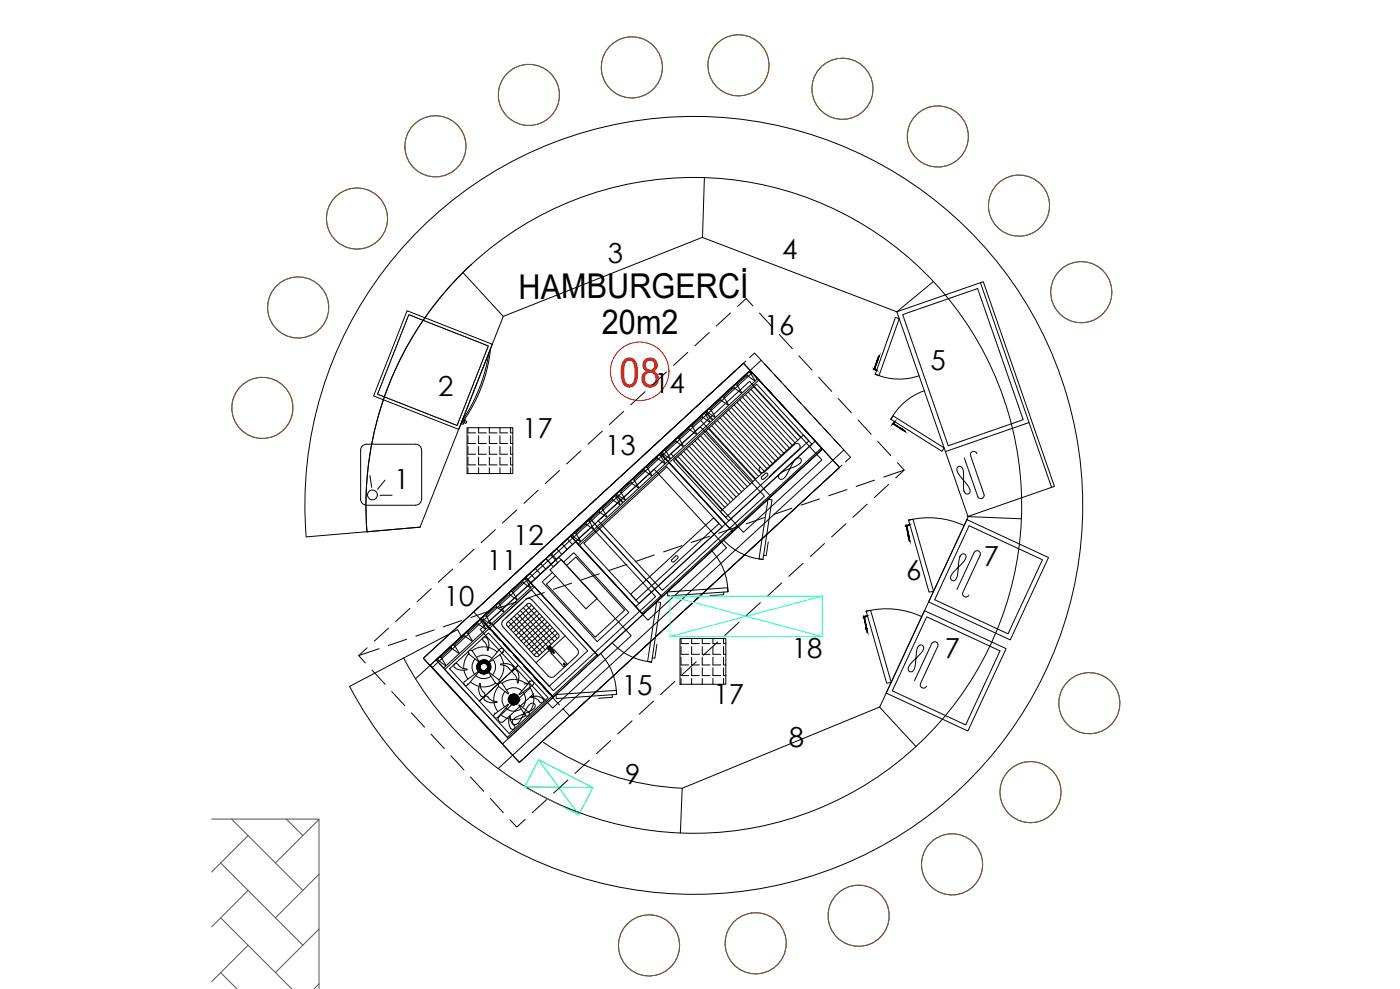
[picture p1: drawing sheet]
<svg xmlns="http://www.w3.org/2000/svg" width="841mm" height="594mm" viewBox="0 0 841 594" stroke-linecap="round" stroke-linejoin="round" font-family="sans-serif">
<defs><g id="words">
<text font-size="24.6" fill="#f00" x="372" y="232">08</text>
<g font-size="20.5">
<text x="312" y="179">HAMBURGERCİ</text>
<text x="362" y="201">20m2</text>
</g>
<g font-size="16.6">
<text x="470" y="155">4</text>
<text x="365" y="158">3</text>
<text x="459" y="201">16</text>
<text x="559" y="222">5</text>
<text x="263" y="238">2</text>
<text x="393" y="236">14</text>
<text x="314" y="263">17</text>
<text x="364" y="273">13</text>
<text x="237" y="293">1</text>
<text x="308" y="327">12</text>
<text x="591" y="340">7</text>
<text x="293" y="343">11</text>
<text x="544" y="348">6</text>
<text x="267" y="364">10</text>
<text x="476" y="395">18</text>
<text x="568" y="395">7</text>
<text x="374" y="417">15</text>
<text x="429" y="423">17</text>
<text x="474" y="448">8</text>
<text x="376" y="471">9</text>
</g>
</g></defs>
<!-- layer: 0 -->
<g fill="none" stroke="#000" stroke-width=".6">
<path d="M423 107l-1 36-120 47-24-26M283 159a197 197 0 0 0-63 161 197 197 0 0 1 257-204 197 197 0 0 1 91 314 197 197 0 0 1-326-35M422 143l117 44 22-18M302 190l-50 127M423 240l-1 1M423 240h.1M424 239l-1 1M424 239h.1M425 238l-1 1M426 238h-1M426 237h.1M427 237h-1"/>
<path d="M427 236v1M427 236h.1M428 236h-1M428 236h.1M429 235l-1 1M429 235h.1M430 233l-1 2M431 233h-1M431 233h.1M432 232l-1 1M432 232h.1M433 231l-1 1"/>
<path d="M433 231h.1M434 230h-1M434 230h.1M435 229h-1M435 229h.1M436 228l-1 1M436 228h.1M437 227l-1 1M437 227h.1M438 226l-1 1M438 226h.1M442 223h.1"/>
<path d="M442 231l-192 177M452 223v1M452 224l-5-6-9 8M452 224l1 1M453 225h.1M453 225v1M454 226h.1M454 226v1M455 227h.1M455 227l1 1M456 228h.1M456 228l1 1"/>
<path d="M457 229h.1M457 229v1M457 230h1M458 230l1 1M459 231h.1M459 231v1M459 232h1M460 232h.1M460 232v1M460 233h1M461 233v1M461 234h.1"/>
<path d="M462 234v1M462 235l1 1M463 236h.1M463 236l1 1M464 237h.1M464 237l2 2M466 239h.1M466 239v1M467 240h.1M467 240l1 1M281 257h27v27h-27zM281 257v3h5"/>
<path d="M288 257v3h4M294 257v3h5M300 257v3h5M307 257v3h1M401 260h.1M402 260h-1M402 259h.1M403 259h-1M403 258h.1M404 257l-1 1M404 257h.1M405 257h-1"/>
<path d="M405 256v1M405 256h.1M406 256h-1M406 255h.1M407 254l-1 2M407 254h.1M408 254h-1M408 253v1M408 253h.1M409 253h.1M409 252h.1M410 252h.1"/>
<path d="M411 251h.1M412 250l-1 1M412 250h.1M415 247h.1M421 242l-9 8M421 242h.1M422 241l-1 1M468 241h.1M468 241v1M468 242h.1M468 242l10 10M476 250h.1"/>
<path d="M478 253h.1M478 253l1 1M479 254h.1M479 254h1M480 254v1M480 255h.1M480 255h1M481 255v1M481 256h.1M481 256l1 1M482 257h.1M483 257h.1"/>
<path d="M483 257v1M483 258h.1M484 258v1M484 259h.1M484 259l1 1M485 260h.1M281 262v4h5M281 268v5h5M281 275v4h5M288 262v4h4M288 268v5h4M288 275v4h4"/>
<path d="M294 262v4h5M294 268v5h5M294 275v4h5M300 262v4h5M300 268v5h5M300 275v4h5M307 262v4h1M307 268v5h1M307 275v4h1M381 279l-2 1M381 279h.1M382 278l-1 1"/>
<path d="M382 278h.1M382 277v1M383 277h-1M383 277h.1M384 276l-1 1M384 276h.1M385 275l-1 1M385 275h.1M389 272h.1M395 266l-10 9M395 266h.1M396 265l-1 1"/>
<path d="M396 265h.1M397 264l-1 1M397 264h.1M397 263v1M398 263h.1M399 262l-1 1M399 262h.1M400 261l-1 1M400 261h.1M401 260l-1 1M403 273l47-44 44 47-47 44zM485 260l1 1"/>
<path d="M486 261h.1M486 261l1 1M487 262h.1M487 262l1 1M488 263l1 1M489 264h.1M489 264l1 1M490 265h.1M490 265v1M491 266h.1M491 266v1M491 267h.1"/>
<path d="M491 267l2 1M493 268h.1M493 268v1M493 269h.1M493 269h1M494 269v1M494 270h.1M494 270l1 1M495 271l5 6M500 277h.1M501 277l3 4M281 281v3"/>
<path d="M288 281v3M294 281v3M300 281v3M307 281v3M358 300h.1M360 298l-2 2M362 296l-2 2M362 296h.1M367 291l-5 5M368 290l-1 1M369 290h-1M369 289v1"/>
<path d="M369 289h.1M370 289h-1M370 288h.1M371 288h-1M372 287l-1 1M372 287h.1M373 286l-1 1M373 286h.1M374 285l-1 1M374 285h.1M375 284v1M375 284h.1"/>
<path d="M376 283v1M376 283h.1M377 282v1M377 282h.1M378 282h-1M378 282h.1M378 281h.1M379 281h-1M379 281h.1M379 280h.1M485 298h.1M487 297l-10 9"/>
<path d="M487 297h.1M488 296h-1M488 296h.1M489 295l-1 1M489 295h.1M490 294l-1 1M490 294h.1M491 293l-1 1M491 293h.1M492 292l-1 1M492 292h.1M493 291l-1 1"/>
<path d="M493 291h.1M495 290l-2 1M495 290h.1M496 289h-1M496 289h.1M496 288v1M498 287l-2 1M498 287h.1M499 286l-1 1M499 286h.1M499 285v1M499 285h.1"/>
<path d="M500 284l-1 1M500 284h.1M501 284h-1M502 283l-1 1M502 283h.1M503 282l-1 1M503 282h.1M504 281l-1 1M504 281h.1M252 317l-68 6M252 317l-31 2M341 315l-10 9"/>
<path d="M341 315h.1M342 315h.1M343 314l-1 1M343 314h.1M343 313v1M344 313h-1M344 313h.1M345 312l-1 1M345 312h.1M346 311l-1 1M346 311h.1M347 310h-1"/>
<path d="M347 310h.1M348 310h-1M348 309h.1M349 308l-1 1M349 308h.1M350 307l-1 1M350 307h.1M351 307h.1M351 306v1M351 306h.1M352 306h.1M352 305v1"/>
<path d="M352 305h.1M353 305h.1M354 303l-1 2M355 303h.1M357 301l-2 1M357 301h.1M358 300l-1 1M462 320h.1M463 319l-1 1M463 319h.1M464 318h-1M465 317l-1 1"/>
<path d="M465 317h.1M466 316l-1 1M466 316h.1M467 315l-1 1M467 315h.1M468 314l-1 1M468 314h.1M469 313l-1 1M469 313h.1M470 312l-1 1M470 312h.1M472 310l-2 2"/>
<path d="M472 310h.1M473 309v1M473 309h.1M474 309h.1M475 308l-1 1M475 308h.1M476 307l-1 1M476 307h.1M476 306h.1M477 306h.1M614 312l-32-2-54 115 22 23M184 322a234 234 0 0 1 304-241 234 234 0 0 1 108 373 234 234 0 0 1-386-42"/>
<path d="M315 340l-5 4M315 340h.1M315 339h.1M316 339h-1M316 339h.1M316 338h.1M317 338h.1M317 337v1M318 337h.1M318 336v1M319 336h.1M319 335v1"/>
<path d="M320 335h.1M320 334v1M321 334h.1M322 333l-1 1M322 333h.1M324 332l-2 1M324 332h.1M325 331h-1M325 331h.1M325 330v1M325 330h.1M326 330h-1"/>
<path d="M326 329v1M326 329h.1M327 329h-1M327 328h.1M328 328l-1 1M328 328h.1M328 327v1M328 327h.1M329 326l-1 1M329 326h.1M330 326h-1M331 325l-1 1"/>
<path d="M331 325h.1M346 325l47-43 43 47-47 44zM441 339l-1 1M441 339h.1M442 338v1M442 338h.1M443 337v1M443 337h.1M444 336l-1 1M444 336h.1M445 336h-1M445 335h.1"/>
<path d="M446 334l-1 1M447 334h-1M447 334h.1M448 333l-1 1M448 333h.1M448 332v1M449 332h.1M449 331v1M450 331h.1M459 323h.1M460 322l-10 9M460 322h.1"/>
<path d="M460 321v1M461 321h-1M462 320l-1 1M293 360h.1M294 359l-1 1M294 359h.1M295 358l-1 1M295 358h.1M296 357l-1 1M296 357h.1M297 356l-1 1M298 355l-1 1"/>
<path d="M298 355h.1M299 354l-1 1M299 354h.1M300 354h-1M300 354h.1M300 353h.1M301 353h-1M301 353h.1M301 352v1M301 352h.1M302 351l-1 1M302 351h.1"/>
<path d="M303 351h-1M303 351h.1M304 350l-1 1M304 350h.1M310 344l-6 6M418 360h.1M419 360h.1M420 359l-1 1M420 359h.1M421 358l-1 1M421 358h.1M422 357h-1"/>
<path d="M422 357h.1M423 356h-1M423 356h.1M423 355v1M431 348l-8 7M432 347h.1M433 347l-2 1M433 347h.1M433 346v1M433 346h.1M434 345l-1 1M434 345h.1"/>
<path d="M435 345h-1M435 344v1M436 343l-1 1M436 343h.1M437 342l-1 1M437 342h.1M438 342h.1M438 341v1M439 341h.1M440 340v1M273 378l-2 2M273 378h.1"/>
<path d="M274 378h-1M274 377h.1M275 376v1M276 376h-1M276 376h.1M277 375l-1 1M277 375h.1M277 374v1M277 374h.1M288 365l-11 9M288 365h.1M288 364v1"/>
<path d="M288 378l48-43 43 47-47 43zM289 364h-1M289 364h.1M289 363v1M290 363h-1M290 363h.1M291 362l-1 1M291 362h.1M291 361h.1M292 361h.1M293 360l-2 1M397 380l-2 1"/>
<path d="M399 378l-2 1M405 372l-6 6M405 372h.1M406 371h.1M406 371v1M407 370v1M407 370h.1M408 370h.1M409 369h-1M409 369h.1M410 368l-1 1M411 367l-1 1"/>
<path d="M411 367h.1M412 366l-1 1M412 366h.1M413 365l-1 1M413 365h.1M414 364h-1M414 364h.1M415 363v1M415 363h.1M416 362l-1 1M416 362h.1M417 362h.1"/>
<path d="M417 361v1M417 361h.1M418 360v1M254 395h.1M254 395l1 1M255 396l1 1M256 397h.1M256 397v1M257 398h.1M257 398v1M257 393l-3 2M257 399h.1"/>
<path d="M258 399h.1M258 399v1M258 400h.1M258 400h1M261 390l-4 3M261 389h.1M262 388l-1 1M262 388h.1M263 387l-1 1M263 387h.1M264 387h-1M264 386v1"/>
<path d="M265 385l-1 1M265 385h.1M266 384l-1 1M266 384h.1M267 384h-1M267 383v1M268 383h-1M268 383h.1M269 382h-1M270 381l-1 1M270 381h.1M271 380l-1 1"/>
<path d="M271 380h.1M378 397l-4 4M378 397h.1M379 396l-1 1M379 396h.1M380 396h-1M381 394l-2 2M381 394h.1M382 394h-1M382 393h.1M383 393h.1M383 392v1"/>
<path d="M384 392h.1M384 391v1M385 391h.1M386 390l-1 1M386 390h.1M387 389l-1 1M387 389h.1M388 388l-1 1M388 388h.1M389 387l-1 1M389 387h.1M390 387h-1"/>
<path d="M390 386h.1M391 386h-1M391 386h.1M391 385h.1M392 385h-1M392 385h.1M392 384v1M392 384h.1M393 384h-1M393 383v1M393 383h.1M394 383h-1"/>
<path d="M394 382v1M394 382h.1M395 381l-1 1M395 381h.1M409 384h27v27h-27zM409 384v3h5M409 388v5h5M409 395v4h5M415 384v3h5M415 388v5h5M415 395v4h5M422 384v3h5"/>
<path d="M422 388v5h5M422 395v4h5M428 384v3h5M428 388v5h5M428 395v4h5M435 384v3h1M435 388v5h1M435 395v4h1M210 412l65-34 2 4 180-166 50 54-208 192M259 400h.1M259 400v1M259 401h1"/>
<path d="M260 401h.1M260 401v1M260 402h1M261 402h.1M261 402l1 1M262 403h.1M262 403v1M262 404h1M263 404h.1M263 404v1M263 405h.1M264 405h.1"/>
<path d="M264 405v1M264 406h.1M265 406v1M265 407h.1M265 408h1M266 408h.1M266 409h1M267 409h.1M267 409v1M267 410h1M268 410h.1M268 410l1 1"/>
<path d="M269 411h.1M269 412h1M270 412h.1M270 412v1M270 413l10 10M354 420h-1M354 420h.1M355 418l-1 2M356 418h-1M356 418h.1M357 417l-1 1M357 417h.1"/>
<path d="M357 416v1M357 416h.1M358 416h-1M358 415h.1M359 415h-1M360 414l-1 1M360 414h.1M361 413l-1 1M361 413h.1M362 412l-1 1M362 412h.1M363 411l-1 1"/>
<path d="M363 411h.1M364 410l-1 1M364 410h.1M365 409l-1 1M365 409h.1M366 409h-1M366 408h.1M367 408h-1M367 408h.1M367 407h.1M374 401l-7 6M409 401v5h5"/>
<path d="M409 408v3M415 401v5h5M415 408v3M422 401v5h5M422 408v3M428 401v5h5M428 408v3M435 401v5h1M435 408v3M280 423h.1M280 423l1 1M281 424v1"/>
<path d="M281 425h.1M281 425h1M282 425h.1M282 425v1M282 426h1M283 426v1M283 427h.1M283 427l1 1M284 428h.1M284 428l1 1M285 429h.1M286 429v1"/>
<path d="M286 430h.1M287 430v1M287 431h.1M287 431l1 1M288 432h.1M288 432l1 1M289 433h.1M289 433l1 1M290 434h.1M290 434l1 1M291 435h.1M291 435l1 1"/>
<path d="M292 436h.1M292 436v1M293 437h.1M293 437v1M294 438h.1M294 438l1 1M295 439h.1M295 439v1M295 440h1M332 440h-1M332 440h.1M332 439v1"/>
<path d="M333 439h-1M333 439h.1M334 438l-1 1M334 438h.1M335 437h-1M335 437h.1M335 436h.1M336 436h-1M336 436h.1M337 435l-1 1M337 435h.1M338 434l-1 1"/>
<path d="M338 434h.1M339 433l-1 1M339 433h.1M340 432l-1 1M340 432h.1M349 423l-9 9M350 423h.1M351 423h-1M351 422h.1M352 421l-1 1M353 421h-1M353 421h.1"/>
<path d="M353 420v1M353 420h.1M529 425l-119 49-1 26M296 440h.1M296 440v1M296 441l2 1M298 443l3 3M301 446l5 5M306 451v1M306 452h1M307 452h.1M307 452v1"/>
<path d="M308 453h.1M308 453l1 2M309 455l1 1M310 456h.1M310 456l2 2M312 458h.1M322 449l-10 9M322 449h.1M323 448l-1 1M323 448h.1M324 447l-1 1M324 447h.1"/>
<path d="M325 446l-1 1M325 446h.1M326 446a162 162 0 0 0 84 27M327 445l-2 1M327 445h.1M327 444h.1M328 443l-1 1M328 443h.1M329 442l-1 1M329 442h.1M330 442h-1M330 441v1"/>
<path d="M330 441h.1M331 441h-1M331 440v1M331 440h.1"/>
</g>
<g fill="none" stroke="#000" stroke-width=".6">
<path d="M569 180h-1M569 180h.1M570 179l-1 1M571 179h-1M571 179h.1M572 179h-1M572 178v1M573 178h.1M574 178h-1M574 178h.1M575 178h.1M576 177l-1 1"/>
<path d="M576 177h.1M577 177h.1M578 177h-1M578 176v1M579 176h.1M580 176h-1M580 176h.1M581 176h-1M582 175h-1M582 175h.1M583 175h-1M584 175h-1"/>
<path d="M584 174v1M585 174h-1M585 174h.1M586 174h.1M587 173l-1 1M587 173v1M587 174h1M588 175h.1M588 175v1M588 176h.1M588 176l1 1M589 177v1"/>
<path d="M589 178h.1M589 170l43 123M589 178v1M589 179v1M590 180h.1M242 198l-1 2M242 198h.1M243 195l-1 2M245 187l51 20-20 51-52-20zM245 189l-2 6M246 189h.1M246 189l15 6"/>
<path d="M261 195h.1M262 195l5 2M267 197h.1M267 198l3 1M270 199h1M271 199h.1M271 199h1M272 199v1M272 200l17 6M426 200l-9 8M439 188l-9 8M452 184l-4-5-5 5"/>
<path d="M456 188l8 9M538 191h2l-12 35-2-1zM539 187l52-18 42 123-52 18zM542 189l1 1M543 189h-1M543 190v1M543 191h.1M543 191v1M543 189h.1M543 192l1 1M544 193h.1M544 193v1"/>
<path d="M544 188l-1 1M544 194h.1M544 195h.1M544 195l1 1M545 188h-1M545 196h.1M545 197h.1M545 197v1M545 188h.1M545 198h1M546 199h.1M546 188h-1"/>
<path d="M546 199v1M546 200h.1M546 188h.1M547 187h.1M548 187h-1M548 187h.1M549 187h.1M550 186l-1 1M550 186h.1M551 186h.1M552 186h-1M552 185v1"/>
<path d="M553 185h.1M554 185h-1M554 185h.1M555 185h.1M556 184l-1 1M556 184h.1M557 184h-1M558 184h-1M558 183v1M559 183h-1M559 183h.1M560 183h.1"/>
<path d="M561 183h-1M561 182h.1M562 182h.1M563 182h-1M563 182h.1M564 181v1M565 181h-1M565 181h.1M566 181h.1M567 181h-1M567 180h.1M568 180h-1"/>
<path d="M590 180v1M590 181h.1M590 182h.1M590 182l1 1M591 183h.1M591 184h.1M591 184v1M591 185h.1M592 186h.1M592 186v1M592 187h.1M592 188h.1"/>
<path d="M592 188l1 1M593 189h.1M593 189v1M593 190v1M593 191h.1M594 191v1M594 192h.1M594 193h.1M594 193v1M594 194h1M595 195h.1M595 195v1"/>
<path d="M595 196h.1M595 197h1M596 197v1M596 198h.1M596 199h.1M596 199v1M597 200h.1M233 220h.1M234 219l-1 1M234 219h.1M234 218v1M234 218h.1"/>
<path d="M235 217l-1 1M239 206l-4 11M240 203l-1 3M241 200l-1 3M289 220l-3 7M289 206l3 1M293 207v1M293 209l-4 10M293 208v1M294 212a99 99 0 0 1-16 41M295 209a92 92 0 0 1-18 46M413 212l-8 8"/>
<path d="M448 217l-4 4M450 215l3-3 4 5M459 219l4 4M468 201l8 8M480 214l8 8M546 201h.1M547 201v1M547 202h.1M547 202v1M547 203v1M547 204h1M548 204v1"/>
<path d="M548 205v1M548 206h.1M548 206v1M549 207h.1M549 208h.1M549 208v1M549 209h.1M549 210h1M550 210v1M550 211h.1M550 212h.1M550 212v1"/>
<path d="M551 213h.1M551 214h.1M551 214v1M551 215h.1M551 215l1 1M552 216v1M552 217h.1M552 217v1M552 218l1 1M553 219h.1M553 219v1M597 201h.1"/>
<path d="M597 201v1M597 202h.1M597 202l1 1M598 203v1M598 204h.1M598 204v1M598 205h.1M599 206h.1M599 206v1M599 207h.1M599 208h.1M599 208l1 1"/>
<path d="M600 209h.1M600 210h.1M600 210v1M600 211h.1M601 212h.1M601 212v1M601 213h.1M601 213v1M601 214l1 1M602 215h.1M602 215v1M602 216v1"/>
<path d="M602 217h1M603 217v1M603 218h.1M603 219h.1M603 219v1M603 220h1M227 237l5 2M230 229l-3 8M230 228v1M231 226l-1 2M232 239l3 1M232 223l-1 3"/>
<path d="M233 220l-1 3M235 240l3 1M285 230l-8 20M285 230h.1M286 227l-1 3M286 227h.1M388 235l-9 8M400 223l-8 8M429 235l-4 4M435 239a1.2 1.2 0 0 0-2 0 1.2 1.2 0 0 0 0 2M435 239l2 4-4-2M435 229l-4 4"/>
<path d="M440 233l-5 5v1M441 233h-1M442 223l-5 4M443 232l2 4-4-3M446 239l28 30M448 237l28 31M449 235l29 31M451 224a1.2 1.2 0 0 0-2 0 1.2 1.2 0 0 0 0 2h-1l-5 5v1a1.2 1.2 0 0 0-2-1 1.2 1.2 0 0 0 0 2M451 224l2 5-4-3M451 224h.1M451 234l28 30M452 224l-192 177"/>
<path d="M453 232l28 31M465 225l4 4M471 232l4 4M477 238l4 4M492 227l8 8M504 239l7 9M526 225a36 36 0 0 0 26 1M553 220h.1M553 221h.1M553 221l1 1M554 222h.1M554 223h.1"/>
<path d="M554 223v1M554 224h1M555 225h.1M555 225v1M555 226h.1M555 235a36 36 0 0 0-20 17M555 227h.1M556 227v1M556 228h.1M556 228v1M556 229v1M556 230h1"/>
<path d="M557 230v1M557 231h.1M557 232h.1M557 232v1M558 233h.1M558 234h.1M558 234v1M558 235h.1M558 236h1M559 236v1M559 237h.1M559 238h.1"/>
<path d="M559 238l1 1M560 239h.1M560 240h.1M604 221h.1M604 221v1M604 222h.1M604 223h1M605 223v1M605 224h.1M605 225h.1M605 225v1M606 226h.1"/>
<path d="M606 226v1M606 227v1M606 228h.1M606 228l1 1M607 229v1M607 230h.1M607 230v1M607 231h.1M608 232h.1M608 232v1M608 233h.1M608 234h.1"/>
<path d="M608 234l1 1M609 235h.1M609 236h.1M609 236v1M609 237h1M610 238h.1M610 238v1M610 239h.1M610 239v1M238 241l2 1M240 242l11 4M251 246h.1"/>
<path d="M251 246l6 3M257 249l3 1M260 250h2M262 251h.1M262 251l11 4M276 253l-1 3-2-1M276 252h.1M276 251h.1M277 250l-1 1M279 251h-1l-1 3M279 253h1v1h-1zM279 252l-1 3h-1"/>
<path d="M362 259l-9 8M375 247l-9 8M403 258l-4 4M410 252l-5 4M416 246l-4 4M416 257l2 4-4-3-6 5M417 260h-1M417 260h.1M418 259h-1M418 259h.1M419 258h-1M419 258h.1"/>
<path d="M420 257h-1M420 257h.1M420 257h1M421 252v1M421 257h.1M421 253h1M422 257v1M422 253v1M422 258l1 1M422 249h2l2 4-4-3zM422 254h1M422 251h-1l-5 4v2a1.2 1.2 0 0 0-2-1 1.2 1.2 0 0 0 0 2"/>
<path d="M422 241l-4 3M423 254v1M423 259h.1M423 255h.1M423 259l1 1M424 255v1M424 260h.1M424 247l26-24 5 4-27 25zM424 256h.1M424 259l28 30M425 256v1M425 257h.1"/>
<path d="M425 248l4 3M426 257v1M426 257l28 31M426 258h.1M426 259h1M427 259h.1M427 246a1.2 1.2 0 0 0-2 0 1.2 1.2 0 0 0 0 2M427 246l2 4M427 245v1M427 260h1M428 256l28 30M429 254l28 31"/>
<path d="M431 253l28 30M433 251l28 31M433 241h-1l-5 4M434 249l28 31M436 248l28 30M438 246l28 31M439 245l28 30M441 243l28 31M443 242l28 30M444 240l29 31M483 244l4 5M489 251l4 4"/>
<path d="M495 257l4 5M515 252l8 9M536 250l31 19-1 2-31-19zM560 240v1M560 241h.1M561 241v1M561 242v1M561 243h.1M561 243v1M561 244h1M562 245h.1M562 245v1"/>
<path d="M562 246h.1M562 247h.1M563 247v1M563 248h.1M563 249h.1M563 249v1M563 250h1M564 251h.1M564 251v1M564 252h.1M564 252l1 1M565 253v1"/>
<path d="M565 254h.1M565 254v1M565 255v1M565 256h1M566 256v1M566 257h.1M566 258h.1M566 258l1 1M567 259h.1M567 260h.1M592 260h.1M593 260h-1"/>
<path d="M593 260h.1M594 259h.1M595 259h-1M595 259h.1M596 259h-1M597 258l-1 1M597 258h.1M598 258h-1M599 258h-1M599 257v1M600 257h-1M600 257h.1"/>
<path d="M601 260h-1M601 257h.1M601 260h.1M602 257h-1M602 259v1M602 256v1M603 259h-1M603 256h.1M603 259h.1M604 256h-1M604 259h.1M604 256h.1"/>
<path d="M605 259h-1M605 255v1M605 258h.1M606 255h-1M606 258h.1M606 255h.1M607 258h-1M607 255h.1M607 258h.1M608 255h-1M608 257l-1 1M608 254h.1"/>
<path d="M609 257h-1M609 254h-1M609 257h.1M610 254h-1M610 257h-1M610 254h.1M610 256v1M610 240l1 1M611 241h.1M611 253l-1 1M611 241v1M611 256h.1"/>
<path d="M611 242h.1M611 243h1M612 253h-1M612 243v1M612 256h-1M612 244h.1M612 245h.1M612 253h.1M612 245v1M612 256h.1M613 246h.1M613 247h.1"/>
<path d="M613 253h-1M613 247v1M613 256h.1M613 248h.1M613 249h1M613 253h.1M614 249v1M614 255h-1M614 250h.1M614 252h.1M614 251h.1M614 251v1"/>
<path d="M614 255h.1M615 252h-1M615 255h.1M616 255h-1M616 254v1M617 254h.1M618 254h-1M618 254h.1M253 270a4 4 0 0 0-3-3h-30a4 4 0 0 0-3 3v30a4 4 0 0 0 3 3M253 270v30M349 271l-9 8M384 276l-4 4"/>
<path d="M390 270l-4 4M395 276h-1l-5 4M396 280h-1M396 279h.1M397 279h-1M397 272l54-49 43 47-54 49zM397 264l-5 4M397 278h.1M397 274a1.2 1.2 0 0 0-2 0 1.2 1.2 0 0 0 0 2M397 274l2 4-4-2M397 274h.1M397 272l27-24 4 4-27 25z"/>
<path d="M398 278h-1M398 277v1M399 273h.1M399 277h-1M399 276v1M400 276h-1M400 275v1M400 271a1.2 1.2 0 0 0-2 0 1.2 1.2 0 0 0 0 2M400 271l2 4-3-2M400 270v1M401 275h-1M401 274v1"/>
<path d="M402 274h-1M402 278l54-50 34 37-54 50zM402 273v1M403 273h-1M403 273h.1M404 272h-1M404 272h.1M405 277l50-46 33 36-50 46zM405 271h-1M406 276l28 30M406 270l-1 1M406 270h.1"/>
<path d="M406 265h-1l-5 5M406 265l4 3M407 269l-1 1M407 269h.1M407 274l28 31M408 268l-1 1M408 264a1.2 1.2 0 0 0-2 0 1.2 1.2 0 0 0 0 1M408 264l2 4M408 268h.1M408 263v1M409 267l-1 1M409 273l28 30"/>
<path d="M409 267h.1M410 267h-1M410 266h.1M411 266h-1M411 271l28 31M411 265h.1M412 265h-1M412 264h.1M412 270l29 30M413 264h-1M413 263v1M414 263h-1"/>
<path d="M414 268l28 31M414 262v1M415 262h-1M415 261v1M416 267l28 30M416 261h-1M416 260v1M417 265l29 31M419 263l28 31M421 262l28 30M422 260l29 31M424 260l1 1"/>
<path d="M425 261l1 1M426 262h.1M426 262l1 1M427 263h.1M427 263l1 1M428 264h.1M428 260h.1M428 264v1M428 261h1M429 265h.1M429 261h.1M429 265v1"/>
<path d="M429 262h1M430 266h.1M430 262h.1M430 266v1M430 263h.1M430 267h1M431 263h.1M431 267v1M431 264h.1M431 268h1M432 264h.1M432 268v1"/>
<path d="M432 265h.1M432 269h1M433 265h.1M433 269v1M433 266h.1M433 270h1M433 266h1M434 270v1M434 267h.1M434 271l1 1M434 267h1M435 268h.1"/>
<path d="M435 272h.1M435 268h1M436 273h.1M436 269h.1M436 269h1M437 274h.1M437 270h.1M437 275h1M438 271h.1M438 275h.1M438 276h1M439 272h.1"/>
<path d="M439 272l1 1M439 277h1M440 277h.1M440 273v1M440 278h1M440 274h1M441 278h.1M441 274v1M441 279h1M441 275h1M442 275l1 1M442 280h.1"/>
<path d="M443 276v1M443 277h1M444 277v1M444 278h.1M445 278v1M445 279h.1M446 279v1M446 280h.1M463 280h.1M464 279l-1 1M464 279h.1M465 278l-1 1"/>
<path d="M466 278h-1M466 277h.1M467 277h-1M467 276h.1M468 276h-1M468 275v1M469 275h-1M469 274v1M469 280h.1M470 274h-1M470 279h.1M470 273v1"/>
<path d="M471 273h-1M471 278h.1M471 272v1M472 272h-1M472 277v1M472 271v1M473 277h-1M473 271h.1M473 276v1M473 276h.1M474 270h-1M474 275v1"/>
<path d="M474 270h.1M475 269h.1M475 274l-1 1M476 274h-1M476 268v1M476 273v1M476 268h.1M477 273h-1M477 267v1M477 273h.1M478 272h-1M478 267h-1"/>
<path d="M478 272h.1M478 266v1M479 271h-1M479 266h-1M479 266v1M479 271h.1M480 270l-1 1M480 267h.1M480 270h.1M481 269h-1M481 268h.1M481 268v1"/>
<path d="M501 264l4 4M506 279l-4 4M507 270l4 5-3 2M527 265l8 9M539 278l4 4-5 5M567 260v1M567 261h.1M568 262h.1M568 262v1M568 263h.1M568 264h.1M568 271h.1"/>
<path d="M568 264l1 1M569 265h.1M569 265v1M569 271h-1M569 266v1M569 267h.1M570 267v1M570 271h-1M570 270v1M571 267l-1 1M571 270h-1M571 267h.1"/>
<path d="M572 270h-1M572 267h-1M572 270h.1M573 267h-1M573 270h-1M573 267h.1M573 269v1M574 266h-1M574 269h.1M575 266h-1M575 269h-1M575 266h.1"/>
<path d="M575 269h.1M576 266h-1M576 268v1M576 265v1M577 268h-1M577 265h.1M577 268h.1M578 265h-1M578 268h.1M578 265h.1M579 268h-1M579 265h.1"/>
<path d="M579 267h.1M579 275h.1M580 276h.1M580 264h-1M580 276v1M580 267h.1M580 277h.1M580 278h.1M580 264h.1M580 278l1 1M581 267h-1M581 279h.1"/>
<path d="M581 280h.1M581 264h.1M581 267h.1M582 264h-1M582 266l-1 1M582 263h.1M583 266h-1M583 263h.1M583 274h.1M583 273h.1M583 272v1M583 266h.1"/>
<path d="M583 274v1M584 275h.1M584 263h-1M584 272h-1M584 276h.1M584 266h-1M584 276v1M584 271h.1M584 277h.1M584 263h.1M584 278h1M585 266h-1"/>
<path d="M585 278v1M585 271h-1M585 279h.1M585 262l-1 1M585 271h1M585 280h.1M585 265h.1M586 262h-1M586 271v1M586 265h-1M586 262h.1M586 272h1"/>
<path d="M586 265h.1M587 272h.1M587 262h-1M587 265h.1M587 262h.1M588 264l-1 1M588 261h.1M588 264h.1M589 261h-1M589 264h.1M589 261h.1M590 264h-1"/>
<path d="M590 261h.1M590 263v1M591 260l-1 1M591 263h.1M591 260h.1M592 263h-1M592 263h.1M593 263h.1M594 262h-1M594 262h.1M595 262h-1M596 262h-1"/>
<path d="M596 261v1M597 261h-1M597 261h.1M598 261h.1M599 261h-1M599 260h.1M600 260h.1M222 286l1 7M228 297h8M231 288l-4 6M253 300a4 4 0 0 1-3 3M323 294l-8 8"/>
<path d="M336 283l-8 8M358 300l-4 4M365 294l-5 4M370 299a1.2 1.2 0 0 0-2 0 1.2 1.2 0 0 0 0 1M370 299l2 4M370 297l27-24 4 4-26 25-5-5M371 288l-4 4M373 296a1.2 1.2 0 0 0-2 0 1.2 1.2 0 0 0 1 2l3 2h1M373 296l3 4M373 295v1M374 300h-1M375 299h-1"/>
<path d="M375 298v1M376 298h-1M376 297v1M377 297h-1M377 296v1M377 282l-4 4M378 296h-1M378 295v1M379 295h-1M379 294v1M380 294h.1M381 293h.1"/>
<path d="M381 289a1.2 1.2 0 0 0-2-1 1.2 1.2 0 0 0 0 2M382 292h.1M383 291v1M383 291h.1M384 290v1M384 290h.1M385 289v1M385 289h.1M386 288v1M386 288h.1M387 287v1M387 283h-1l-5 5 2 5-4-3-6 5"/>
<path d="M388 287h.1M388 286h.1M389 286h.1M389 281l2 5-4-3M389 280v1a1.2 1.2 0 0 0-2 0 1.2 1.2 0 0 0 0 2M389 285h.1M390 285h.1M390 284h.1M391 284h.1M391 283v1M392 283h.1M392 282v1"/>
<path d="M393 282h.1M393 281v1M394 281h.1M394 280v1M395 280h.1M443 280h.1M443 281h.1M444 281h.1M444 282h.1M444 282h1M445 283h.1M445 283h1"/>
<path d="M446 284h.1M446 284h1M446 280l1 1M447 285h.1M447 281h.1M447 285h1M447 281l1 1M448 286h.1M448 282h.1M448 286h1M448 282l1 1M449 287h.1"/>
<path d="M449 283l1 1M450 288h.1M450 284h.1M450 288v1M450 284l1 1M451 289h.1M451 285h.1M451 289v1M451 285v1M451 290h1M452 286h.1M452 290v1"/>
<path d="M452 286v1M452 291h1M453 287h.1M453 291v1M453 287v1M453 292h1M453 288h1M454 292v1M454 288v1M454 293h1M454 289h1M455 293v1"/>
<path d="M455 289v1M455 294h.1M455 290h1M456 294v1M456 290l1 1M456 282v1M456 281v1M456 295h.1M456 283h1M456 281h.1M457 295v1M457 283v1"/>
<path d="M457 280v1M457 291v1M457 296h.1M457 292h1M457 284h1M457 300h.1M458 296v1M458 292v1M458 299l-1 1M458 297h.1M458 293h.1M458 299h.1"/>
<path d="M458 284h.1M458 297l1 1M459 293v1M459 299h-1M459 298h.1M459 284h.1M460 294v1M460 283l-1 1M460 295h.1M460 283h.1M460 295l1 1M461 282l-1 1"/>
<path d="M461 296h.1M461 286a1 1 0 0 0 0-2 .9 .9 0 0 0-1 0l-2 2a1 1 0 0 0 0 2 .9 .9 0 0 0 1 0l2-2M461 282h.1M461 300h3l-6 36h-2zM461 296l1 1M462 297h.1M462 281l-1 1M462 297l1 1M462 286h.1M463 280l-1 1M463 298h.1M463 286h.1"/>
<path d="M463 285h.1M464 285h.1M464 284h.1M465 284h.1M465 283v1M466 283h.1M466 282v1M467 281v1M468 281h.1M468 280v1M469 284a1.9 1.9 0 0 0-1 3 1.9 1.9 0 0 0 3 0l5-9a4 4 0 0 1 4-3 1.9 1.9 0 0 1 1 2 1.9 1.9 0 0 1-1 1zM487 297l-5 4"/>
<path d="M492 300l-11 3M493 291l-4 4M499 285l-4 4M509 294l-11 4M525 288l-11 4M534 291l-9 8M543 282l-12 5M575 281a1.9 1.9 0 0 1 2-1 1.9 1.9 0 0 1 1 2l1 10a3 3 0 0 0 3 5 2.4 2.4 0 0 0 0-4l-6-7a4 4 0 0 1-1-5zM581 280v1M581 281h.1M582 282h.1M582 282v1"/>
<path d="M582 283h.1M582 283v1M582 284l1 1M583 285h.1M583 285v1M583 286v1M583 287h1M584 287v1M584 288h.1M584 289h.1M584 289v1M584 290h1"/>
<path d="M585 291h.1M585 291v1M585 292h.1M585 280v1M585 293h1M586 281h.1M586 293v1M586 282h.1M586 294h.1M586 282v1M586 295h.1M586 283h.1"/>
<path d="M586 295v1M586 283l1 1M587 296h.1M587 284v1M587 296v1M587 285h.1M587 297v1M587 285v1M587 298h.1M587 286v1M588 299h.1M588 287h.1"/>
<path d="M588 287v1M588 288h.1M588 289h.1M588 289l1 1M589 299h.1M589 290h.1M589 291h.1M589 291v1M589 292h1M590 293h.1M590 299l-1 1M590 293v1"/>
<path d="M590 294h.1M590 295h.1M590 299h.1M590 295l1 1M591 296h.1M591 299h.1M591 296v1M591 298h.1M591 297v1M220 304h30M298 318l-9 8M310 306l-8 8"/>
<path d="M339 317l-4 4M345 312l-4 3M352 306l-4 4M352 320h.1M352 319v1M353 319h.1M353 318v1M354 318h.1M354 314a1.2 1.2 0 0 0-2-1 1.2 1.2 0 0 0 1 2h-2l-5 5v1a1.2 1.2 0 0 0-2 0 1.2 1.2 0 0 0 1 1M354 314l2 4-3-3M354 311l97-88 43 47-96 89zM354 317v1"/>
<path d="M355 317h.1M355 317h1M356 317h.1M356 318h1M357 318h.1M357 319h.1M358 319h.1M358 320h.1M360 313h.1M360 313l1 1M360 312h.1M361 312h-1"/>
<path d="M361 314v1M361 311v1M361 315h1M362 311h-1M362 315v1M362 306a1.2 1.2 0 0 0-2 0 1.2 1.2 0 0 0 0 2M362 316h.1M362 310v1M362 306l2 4M362 305v1M363 316v1M363 310h-1"/>
<path d="M363 309v1M364 317v1M364 309h-1M364 318h.1M364 308v1M364 310l-4-2-6 4v2M364 318l1 1M365 308h-1M365 319h.1M365 307v1M365 319l1 1M366 307h-1"/>
<path d="M366 320h.1M366 307h.1M367 306h-1M367 306h.1M368 305h-1M368 305h.1M368 300l-1 1-5 4M368 300l4 3M369 304l-1 1M369 304h.1M370 303l-1 1M371 302l-1 1"/>
<path d="M371 302h.1M372 301l-1 1M372 301h.1M373 300l-1 1M373 300h.1M433 307l50-46 3 4-50 46zM436 320h-1M436 319v1M437 319h-1M438 318h-1M438 318h.1M439 317h-1"/>
<path d="M439 317h.1M440 319l54-50v1l-54 49zM440 316l-1 1M440 316h.1M441 315l-1 1M441 315h.1M442 314l-1 1M443 313l-1 1M443 317l-11 3M443 313h.1M444 312l-1 1M444 312h.1"/>
<path d="M445 312h-1M445 311h.1M446 311h-1M446 310h.1M447 310h-1M447 309v1M448 309h-1M448 308v1M449 308h-1M449 307v1M450 307h-1M450 306v1"/>
<path d="M451 306h-1M451 305v1M452 305h-1M452 305h.1M453 304h-1M453 304h.1M454 303l-1 1M455 302l-1 1M456 301l-1 1M456 301h.1M457 300l-1 1M459 311l-11 4"/>
<path d="M467 315l-4 4M474 309l-5 4M476 305l-11 4M480 303l-4 4M508 315l-8 8M521 303l-9 8M546 312a50 50 0 0 1 33 4M546 312h2l13 43-3 1zM580 319v1M581 319h.1M581 312l49 23-23 49-49-22zM581 318v1"/>
<path d="M581 318h.1M582 317h-1M582 316v1M583 316h-1M583 316h.1M583 316l1 1M584 317h.1M585 317h.1M585 317h1M586 318h.1M587 318h.1M587 318h1"/>
<path d="M588 318v1M588 319h1M589 319h.1M590 319h.1M590 320h1M591 320h.1M285 330l-9 8M320 335l-5 4M325 339l3 3M326 329l-4 4M328 336l3-3 4 5-3 2zM328 336l3 3"/>
<path d="M330 340h.1M331 339l-1 1M331 333l3 3M332 338l-1 1M332 338h.1M333 323l-5 4M333 337l-1 1M333 337h.1M334 337h-1M334 330l4 3M335 336h-1M335 335h.1"/>
<path d="M336 335h-1M336 334v1M337 334h-1M337 333v1M338 327l3 3h-1M338 333h-1M338 332v1M339 338l6-6 33 36-19 17-33-35 6-6M339 332h-1M339 331v1M340 331h-1M340 330v1"/>
<path d="M340 340l6-5 29 31-17 17-30-32 6-5M341 324l3 3M341 330h.1M342 329h-1M342 329h.1M343 322h.1M343 322l54-50 43 47-54 50zM343 328h-1M343 322l27-25 4 5-26 25zM343 328h.1M344 327l-1 1M344 327h.1"/>
<path d="M345 322h.1M345 326l-1 1M345 326h.1M346 325l-1 1M346 321l3 4-4-3M347 324l-1 1M347 324h.1M348 328l54-50 34 37-54 49zM348 323v1M349 323h-1M350 322h-1M350 321h.1"/>
<path d="M351 326l50-46 33 37-50 46zM351 321h.1M351 320v1M359 320h.1M359 321h.1M360 321h.1M360 322h.1M360 322h1M361 323h.1M361 323h1M362 324h.1M362 324h1"/>
<path d="M363 325h.1M363 325l1 1M364 326h.1M364 326v1M365 327h.1M365 327v1M366 328h.1M366 328v1M366 320l1 1M367 329h.1M367 321h.1M367 329v1"/>
<path d="M367 321l1 1M367 330h1M368 322h.1M368 330v1M368 322l1 1M368 331h1M369 323h.1M369 331v1M369 323v1M369 332h1M370 324v1M370 332v1"/>
<path d="M370 333h1M371 325h.1M371 333v1M371 326h.1M371 334h.1M371 326h1M372 334v1M372 326v1M372 335h.1M372 327h1M373 335v1M373 328h.1"/>
<path d="M373 336h.1M373 328h1M373 336l1 1M374 329h.1M374 337h.1M374 329h1M374 337l1 1M375 330h.1M375 338h.1M375 330h1M375 338l1 1M376 331h.1"/>
<path d="M376 339h.1M376 339l1 1M377 339l-11 4M377 332h.1M377 340h.1M378 333h.1M378 334h1M379 334l1 1M380 336h1M381 336h.1M381 337h1M382 337h.1"/>
<path d="M382 338h1M383 338h.1M383 339h.1M384 339h.1M384 340h.1M393 333l-11 4M407 335a.9 .9 0 0 0 0-1 .9 .9 0 0 0-1 0l-2 2a.9 .9 0 0 0 0 1 .9 .9 0 0 0 1 0l2-2M410 328l-11 4M414 340h-1M414 340h.1M415 339h-1M415 339h.1"/>
<path d="M416 338h-1M416 338h.1M417 337h.1M418 336v1M418 336h.1M419 335v1M419 335h.1M420 334v1M420 334h.1M421 333v1M421 333h.1M422 333h.1"/>
<path d="M422 332h.1M423 332h.1M423 331h.1M424 330v1M425 330h.1M425 329v1M426 329h.1M426 322l-11 4M426 328v1M427 328h.1M427 327v1M428 331a36 36 0 0 1 9 24"/>
<path d="M428 327h.1M428 326v1M429 326h.1M430 325h.1M431 324h.1M432 323v1M433 323h-1M433 322v1M434 322h-1M434 321v1M435 321h-1M435 324a36 36 0 0 0 23 12"/>
<path d="M435 320v1M442 339l-5 4M448 333l-4 4M454 327l-4 4M461 321l-4 4M462 325l-2 9h-1M482 338l-8 8M495 326l-8 8M571 340h.1M571 339v1M571 339h.1M572 338v1"/>
<path d="M572 337v1M572 337h.1M573 336l-1 1M573 336h.1M573 335h.1M574 334l-1 1M574 334h.1M574 333v1M574 333h.1M575 332h-1M575 331v1M575 331h.1"/>
<path d="M576 330h-1M576 329v1M576 329h.1M576 328v1M577 328h.1M577 327h.1M577 333l-1 4-1 7a3 3 0 0 1-3 5 2.4 2.4 0 0 1 0-4l7-8a2.6 2.6 0 0 0 0-4zM577 326v1M578 326h-1M578 324v1M578 324h.1M579 323v1"/>
<path d="M579 323h.1M579 322h.1M580 321l-1 1M580 321h.1M580 320h.1M581 340h.1M582 339l-1 1M582 339h.1M582 338v1M583 337l-1 1M583 337h.1M583 336v1"/>
<path d="M583 336h.1M584 334v1M584 334h.1M585 333l-1 1M585 333h.1M585 332h.1M586 331l-1 1M586 340h.1M586 339v1M586 331h.1M586 339h.1M587 331h.1"/>
<path d="M587 338h.1M587 337v1M587 331h1M587 337h.1M588 331h.1M588 335l-1 1M588 335h.1M588 331l1 1M589 334l-1 1M589 332h.1M589 333v1M589 333h.1"/>
<path d="M592 320h.1M592 320l1 1M593 321h1M594 321h.1M595 322h.1M595 322h1M596 322h.1M597 322v1M597 323h1M598 323l1 1M599 324h.1M600 324h.1"/>
<path d="M600 324h1M601 324v1M602 325h.1M602 325h1M603 325v1M603 326h1M604 326h.1M605 326h.1M605 326l1 1M606 327h.1M606 327h1M607 327l1 1"/>
<path d="M608 328h.1M608 328h1M609 328h.1M610 329h.1M610 329h1M611 329h.1M611 329l1 1M612 330h1M613 330h.1M613 330h1M614 331h.1M615 331h.1"/>
<path d="M615 331h1M616 331v1M616 332h1M617 332h1M618 332l1 1M619 333h.1M620 333h.1M620 333l1 1M621 334h.1M621 334h1M622 334v1M623 335h.1"/>
<path d="M623 335h1M624 335h.1M625 340h-1M625 335l1 1M625 339v1M625 339h.1M625 338h.1M626 337v1M626 336v1M626 337h.1M259 354l-8 7M272 342l-9 8"/>
<path d="M294 359l-4 4M300 353l-4 4M307 357a1.2 1.2 0 0 1-1-1 1.2 1.2 0 0 1 2 0l3 4-5-3-6 5v1M307 347l-4 4M308 360h.1M309 359v1M309 359h.1M310 358v1M310 358h.1M311 358h.1M311 357h.1M312 357h.1"/>
<path d="M312 356h.1M313 356h.1M313 341l-4 4M313 355h.1M314 355h.1M314 354v1M315 350a1.2 1.2 0 0 1-1-2 1.2 1.2 0 0 1 2 1l3 3M315 350h-2l-5 5v1M315 350l3 3v-1M315 354h.1M315 353v1M316 347l4 5-6 6-20 18-5-5"/>
<path d="M316 347l27-25 43 47-27 25zM316 347l27-25 3 3-27 25zM316 347l-27 25M316 353h.1M316 352v1M317 352h.1M317 351v1M318 351h.1M318 344l3 4M319 350l-1 1M320 350h-1M320 349h.1"/>
<path d="M321 349h-1M321 348v1M322 341l3 4M322 347l-1 1M323 347h-1M323 346v1M324 346h-1M324 345v1M325 345h-1M325 344v1M326 344h-1M326 344h.1"/>
<path d="M327 343h-1M327 356l-11 4M327 343h.1M328 342h-1M329 341l-1 1M329 341h.1M330 340l-1 1M330 342l7-6 22 24-7 6zM343 350l-11 4M360 345l-11 3M377 340l1 1M378 341h.1"/>
<path d="M378 341v1M379 342h.1M379 357l50-46 3 4-50 45zM379 342v1M380 343h.1M380 343l1 1M381 344v1M381 345h1M382 345v1M382 346h1M383 346v1M383 347h1"/>
<path d="M384 347v1M384 348h.1M384 340l1 1M385 348v1M385 341h.1M385 349h.1M385 341l1 1M386 349v1M386 350h.1M386 342l1 1M387 350v1M387 343h.1"/>
<path d="M387 351h.1M387 343l1 1M387 351l1 1M388 344h.1M388 352h.1M388 344l1 1M388 352l1 1M389 353h.1M389 345v1M389 353l1 1M390 346h.1M390 354h.1"/>
<path d="M390 346v1M390 355h1M391 347h.1M391 355h.1M391 347v1M391 356h.1M392 348h.1M392 356h.1M392 348v1M392 357h.1M392 360h.1M392 349h1"/>
<path d="M393 357h.1M393 359v1M393 349v1M393 358h.1M393 350h1M393 359h.1M394 358v1M394 350v1M394 351h1M395 351v1M395 352h1M396 352v1"/>
<path d="M396 353h.1M397 353v1M397 354h.1M398 354h.1M399 354h-1M399 353v1M400 353h-1M400 353h.1M401 352h-1M401 356l36-3v2l-36 3zM401 352h.1M402 351h-1"/>
<path d="M402 351h.1M403 350l-1 1M403 350h.1M404 349l-1 1M404 349h.1M405 348l-1 1M405 348h.1M406 347l-1 1M406 347h.1M407 347h-1M407 346h.1M408 346h-1"/>
<path d="M408 345h.1M409 345h-1M409 344h.1M410 344h-1M410 343v1M411 343h-1M411 342v1M412 342h-1M412 341v1M413 341h-1M413 340v1M422 356l-4 4"/>
<path d="M429 350l-5 4M435 356v1l-9 1M435 345l-4 3M470 350l-9 8M562 360h.1M562 359v1M563 358h-1M563 357v1M563 357h.1M563 356v1M564 356h-1M564 355h.1"/>
<path d="M564 354v1M565 354h-1M565 353h.1M565 352v1M565 352h.1M566 351v1M566 351h.1M566 350h.1M567 349l-1 1M567 349h.1M567 348v1M567 347v1"/>
<path d="M568 347h.1M568 346v1M569 345l-1 1M569 344v1M569 344h.1M569 343v1M570 342v1M570 342h.1M570 341v1M571 341h-1M575 354h.1M575 353h.1"/>
<path d="M576 352l-1 1M576 352h.1M576 351v1M576 351h.1M577 350h.1M577 349v1M577 349h.1M578 348l-1 1M578 347v1M578 347h.1M578 356v1M578 357h.1"/>
<path d="M579 358h.1M579 346l-1 1M579 355l-1 1M579 346h.1M579 355h.1M579 345h.1M579 354v1M579 344v1M579 354h.1M580 358v1M580 344h-1M580 353h.1"/>
<path d="M580 343v1M580 352v1M580 342v1M580 352h.1M581 342h-1M581 359h-1M581 351h-1M581 341v1M581 350v1M581 341h.1M581 350h.1M581 358h.1"/>
<path d="M582 349l-1 1M582 358h-1M582 349h.1M582 357v1M582 348h.1M583 347l-1 1M583 346h.1M583 345v1M584 345h-1M584 344v1M584 344h.1M584 343h.1"/>
<path d="M585 342v1M585 342h.1M585 341h.1M586 340l-1 1M615 360h.1M616 359l-1 1M616 358v1M616 357v1M617 357h.1M617 356v1M617 355v1M618 355h-1"/>
<path d="M618 354v1M618 354h.1M618 353h.1M619 352v1M619 351v1M620 350l-1 1M620 350h.1M620 349v1M620 349h.1M621 348h.1M621 347v1M621 347h.1"/>
<path d="M622 346l-1 1M622 345v1M622 345h.1M622 344v1M623 344h.1M623 343h.1M623 342v1M624 342h-1M624 341v1M624 341h.1M233 377l-8 8M246 365l-8 8"/>
<path d="M261 378l-11 4M277 373l-11 4M287 373h2l3 5-5-3zM288 375h-2l-5 5v1M288 365l-3 3 4 4M289 372l-27 24 4 5 27-24M289 372h.1M289 372l4 5M289 372l27-25 43 47-27 25zM290 373h.1M291 373v1M291 372l3 3"/>
<path d="M291 374l4 5M291 374h.1M291 374l1 1M292 375h.1M292 371a1.2 1.2 0 0 0-1-1 1.2 1.2 0 0 0 0 2M292 371l3 3-1 1M292 375l1 1M293 376h.1M293 376v1M293 376l1 1M294 377h.1M294 367l-11 4"/>
<path d="M294 377l27-25 38 41-27 25zM294 373h.1M294 378h1M294 374h1M295 378h.1M295 372l-1 1M295 374h.1M295 379h1M295 372h.1M295 375h1M296 379h.1M296 375h.1"/>
<path d="M296 376l23-22 34 37-23 21zM296 380h.1M296 371l-1 1M296 376h1M297 371h-1M297 376h.1M297 377h1M297 370h.1M298 377v1M298 370h-1M298 378h.1M298 369h.1"/>
<path d="M299 365h-2l-4 4-1 2M299 365l3 2h1M299 378v1M299 369h-1M299 379h.1M299 368v1M300 379h.1M300 368h-1M300 380h.1M300 363a1.2 1.2 0 0 0-2 0 1.2 1.2 0 0 0 1 2M300 363l3 4M300 367v1"/>
<path d="M301 367h-1M301 366v1M302 366h-1M302 376l-1-2 1-1 14-13h3l28 30v3l-14 13-3 1-28-30M302 365v1M303 365h-1M303 365h.1M304 364h.1M305 363h-1M305 363h.1M305 373l19 21M306 362h.1"/>
<path d="M307 361v1M307 372l19 20M307 361h.1M308 360v1M309 370l19 20M310 362l-11 3M311 368l18 21M313 367l18 20M314 365l19 20M316 363l19 21M319 364l-14 13M321 365l-14 13"/>
<path d="M323 367l-15 13M324 369l-14 13M326 370l-15 13M327 372l-14 13M329 374l-14 13M330 375l-14 13M332 377l-14 13M333 379l-14 13M371 380h-1M371 379v1M372 379h-1M372 378v1"/>
<path d="M373 378h-1M373 377v1M374 377h-1M374 376v1M375 376h-1M375 376h.1M376 375h-1M376 375h.1M377 374h-1M377 374h.1M378 373l-1 1M378 373h.1"/>
<path d="M379 372l-1 1M379 372h.1M380 371l-1 1M380 371h.1M381 370l-1 1M381 370h.1M382 369l-1 1M382 369h.1M383 369h-1M383 368h.1M384 368h-1M384 367h.1"/>
<path d="M385 367h-1M385 366v1M386 368l54-49-54 50zM386 366h-1M387 365l-1 1M387 364v1M388 364h.1M388 363v1M389 363h.1M389 362v1M390 362h.1M391 361h.1"/>
<path d="M394 361l3 1-6 36-2-1zM397 380l-5 4M403 374l-4 4M409 368l-4 4M416 362l-4 4M444 374l-9 8M457 362l-9 8M520 367a50 50 0 0 1 34 3M520 367h3l12 43h-2zM552 380h.1M553 379v1M553 379h.1"/>
<path d="M553 378h.1M554 377l-1 1M554 377h.1M554 376h.1M554 375v1M555 375h.1M555 374v1M555 374h.1M555 367l49 23-23 49-49-23zM556 373h-1M556 372v1M556 372h.1"/>
<path d="M556 371h.1M557 371h.1M557 371h1M558 371h.1M559 371v1M559 372h1M560 372h.1M560 372h1M561 373h.1M562 373h1M562 361h1M563 361h.1"/>
<path d="M563 373v1M563 361h1M564 374h.1M564 361v1M564 374h1M565 362h.1M565 374h.1M565 362h1M565 375h1M566 362h.1M566 375h.1M566 363h1"/>
<path d="M567 375h.1M567 363h1M567 375l1 1M568 363h.1M568 376h.1M568 363l1 1M569 376h.1M569 364h.1M569 376h1M570 364h.1M570 377h.1M570 364l1 1"/>
<path d="M570 377h1M571 365h.1M571 377h.1M571 365h1M572 377v1M572 365h1M572 378h1M573 365v1M573 378h.1M573 366h1M574 378v1M574 366h.1"/>
<path d="M574 379h1M575 366v1M575 379h.1M575 367h1M575 379h1M576 367h.1M576 379v1M576 367h1M577 380h.1M577 368h.1M578 368h.1M578 368l1 1"/>
<path d="M580 369h.1M580 369h1M581 369h.1M581 370h1M582 370h.1M583 370h.1M583 370l1 1M584 371h.1M585 371h.1M585 371h1M586 372h.1M586 372h1"/>
<path d="M587 372h.1M588 372v1M588 373h1M589 373h.1M590 373h.1M590 374h1M591 374h.1M591 374h1M592 374v1M593 375h.1M593 375h1M594 375v1"/>
<path d="M595 376h.1M595 376h1M596 376h.1M596 376l1 1M597 377h.1M598 377h.1M598 377l1 1M599 378h1M600 378h1M601 379h.1M601 379h1M602 379h.1"/>
<path d="M603 379v1M603 380h1M604 380h.1M606 380h.1M606 379v1M607 379h-1M607 378h.1M607 377v1M607 377h.1M608 376h.1M608 375v1M608 375h.1"/>
<path d="M609 374l-1 1M609 374h.1M609 373h.1M609 372v1M610 372h.1M610 371h.1M610 370v1M611 370h-1M611 369v1M611 369h.1M611 368h.1M612 367v1"/>
<path d="M612 367h.1M612 366h.1M613 365l-1 1M613 365h.1M613 364v1M614 364h-1M614 363h.1M614 362v1M614 362h.1M615 361h-1M615 360v1M221 389l-6 5 5 4"/>
<path d="M228 390l-13 4M244 384l-11 4M259 400l95-89 44 48-96 88zM262 396l27-24 43 47-27 25zM265 395a1.2 1.2 0 0 0-2 0 1.2 1.2 0 0 0 1 2l3 3 1-1M265 395l3 4M266 394l-1 1M271 390l-5 4M272 390h-2M272 390l3 2M273 388a1.2 1.2 0 0 0-2 0 1.2 1.2 0 0 0 1 2M273 387v1l3 4h-1"/>
<path d="M281 381a1.2 1.2 0 0 0-2-1 1.2 1.2 0 0 0 1 2M281 381l3 4-5-3-5 5M282 393l-2 3-1 4M282 393a1.4 1.4 0 0 1 0-2 1.4 1.4 0 0 1 2 0l4 6M282 393h.1M282 393l5 4h1M285 396a7 7 0 0 0 0 9M286 395a7 7 0 0 1 9 0M291 389h-4l-3 2M291 389h2M292 383a1.6 1.6 0 0 0-2 1 1.6 1.6 0 0 0 1 2l2 3M292 383h1"/>
<path d="M292 383l2 4-1 4v-1M293 389v2M293 389l6 3M296 396a7 7 0 0 1 0 9M297 381l4 4M297 380h.1M297 381h.1M298 381h.1M298 382h.1M298 382h1M299 383h.1M299 383h1"/>
<path d="M300 384h.1M300 393l3 6M300 390a1.4 1.4 0 0 1 2 0 1.4 1.4 0 0 1 0 2l-8 6zM300 384h1M301 380v1M301 385h1M301 399h.1M301 399h5a2.5 2.5 0 0 1 2 3 2.1 2.1 0 0 1-3-1l-4-2M301 381h.1M301 381l1 1M302 386h.1M302 382h.1"/>
<path d="M302 392h.1M302 382l1 1M303 387l3 4M303 400v1M303 387h.1M303 383h.1M303 383l1 1M304 388h.1M304 384h.1M304 384l1 1M305 389h.1M305 385h.1"/>
<path d="M305 385v1M305 390h1M306 386h.1M306 390h.1M306 386v1M306 391h1M307 387h.1M307 391h.1M307 387v1M307 392h1M307 388h1M308 392h.1"/>
<path d="M308 388v1M308 393h1M308 389h1M308 394l4 4M309 393v1M309 389v1M309 394h.1M309 390h1M310 394v1M310 390v1M310 395h.1M310 391h1"/>
<path d="M311 395v1M311 391v1M311 396h.1M311 392h1M312 396v1M312 392v1M312 397h.1M312 393h.1M312 397l1 1M313 393v1M313 398h.1M313 394h.1"/>
<path d="M313 398l1 1M314 394v1M314 399h.1M314 395h.1M314 399l1 1M314 400l4 4M314 395l1 1M315 400h.1M315 396h.1M315 396l1 1M316 397l1 1M317 398h.1"/>
<path d="M317 398l1 1M318 399h.1M318 399l1 1M329 389l2 3M329 389h.1M329 389l3 3M330 388l-1 1M330 388l2 3M330 388l3 3M330 391l-8 7M330 388h.1M330 388l5-5 1-2-17-18h-2l-12 11-1 2 18 18h1l6-5"/>
<path d="M331 392l2-1 8 8-2 1zM335 380l-14 13M339 382l-7 7M349 400h.1M349 399v1M350 399h.1M350 398v1M351 398h.1M351 397v1M352 397h.1M353 396h.1M354 395h.1"/>
<path d="M355 394h.1M356 394h-1M356 393v1M357 393h-1M357 392v1M357 392h.1M358 391v1M359 391h-1M359 390v1M360 390h-1M360 390h.1M361 389h-1"/>
<path d="M361 393a36 36 0 0 1 9 24M361 389h.1M362 388h-1M362 388h.1M363 387h-1M363 387h.1M364 386l-1 1M364 386h.1M365 385l-1 1M365 385h.1M366 384l-1 1M366 384h.1"/>
<path d="M367 383l-1 1M367 383h.1M368 383h-1M368 386a36 36 0 0 0 23 12M369 382h-1M369 381h.1M370 381h-1M370 380v1M377 398l-4 4M384 392l-4 4M390 386l-4 4M395 387l-2 8h-1"/>
<path d="M418 397l-8 8M431 386l-8 8M543 399v1M544 398v1M544 398h.1M544 397v1M545 397h-1M545 396h.1M545 395v1M545 395h.1M546 394v1M546 393v1"/>
<path d="M546 393h.1M547 392l-1 1M547 392h.1M547 391h.1M547 390v1M548 390h.1M548 389v1M548 388v1M549 388h-1M549 387v1M549 387h.1M550 385l-1 1"/>
<path d="M550 385h.1M550 384v1M551 384h-1M551 383h.1M551 382v1M552 382h-1M552 388l-1 4-1 9a2.6 2.6 0 0 1-3 2 3 3 0 0 1 1-5l5-5a4 4 0 0 0 1-5 1.7 1.7 0 0 0-2 0zM552 381h.1M552 380v1M554 400h-1M554 399v1M554 398v1"/>
<path d="M554 398h.1M555 397v1M555 397h.1M556 395l-1 1M556 395h.1M556 394v1M556 394h.1M557 393h.1M557 392v1M557 392h.1M558 391h-1M558 390v1"/>
<path d="M558 400h.1M558 390h.1M558 399h.1M559 398l-1 1M559 389l-1 1M559 398h.1M559 388h.1M559 397h.1M559 387v1M560 396l-1 1M560 386v1M560 396h.1"/>
<path d="M560 395v1M560 386h.1M560 395h.1M561 394h.1M561 386h-1M561 393v1M561 393h.1M562 386h-1M562 392h-1M562 386h.1M562 391v1M562 391h.1"/>
<path d="M562 386h1M562 390v1M563 390h.1M563 386v1M563 389h.1M563 387h.1M563 388v1M563 387v1M577 380h1M578 380v1M579 381h.1M579 381h1"/>
<path d="M580 381h.1M580 382h1M581 382h.1M582 382h.1M582 382l1 1M584 383h.1M584 383h1M585 384h.1M585 384h1M586 384h.1M587 384l1 1M588 385h.1"/>
<path d="M589 385h.1M589 386h1M590 386h.1M590 386h1M591 386v1M592 387h.1M592 387h1M593 387h.1M593 388h2M595 388h.1M595 388l1 1M596 389h.1"/>
<path d="M597 389h.1M597 400h.1M597 389l1 1M597 398v1M598 398h-1M598 390h.1M598 397v1M598 397h.1M598 396h.1M598 390h1M599 395v1M599 395h.1"/>
<path d="M599 390h1M599 394h.1M600 393l-1 1M600 390v1M600 393h.1M600 391h1M601 392l-1 1M605 380h.1M606 380l-1 1M224 403l7 8M235 415l8 9M267 402l27-25 38 41-27 25z"/>
<path d="M270 402l23-22 18 20-23 21zM273 401a1.6 1.6 0 0 1 1-3 1.6 1.6 0 0 1 2 2l2 1 2 1M273 401h.1M273 401l2 1 3 1M279 400v2M279 402l2 6M279 410l8-6-6 7a1.4 1.4 0 0 1-2 0 1.4 1.4 0 0 1 0-1zM280 402l-2 1M281 411h.1M283 410l5 2M286 406a7 7 0 0 0 9 0M289 411h-1v4l1 3"/>
<path d="M289 411v1M289 412l1 3a2.2 2.2 0 0 1 1 3l-1 1-1-1M289 412l1 1M289 418h.1M294 404l5 4a1.4 1.4 0 0 1 1 2 1.5 1.5 0 0 1-3 0zM297 420v1M298 410l-4 2-4 1M300 412l-2 3-1 4M300 411l2-1 4 7-6-5zM303 401l-1 5-2 2M303 415a7 7 0 0 0 0 10M304 415a7 7 0 0 1 10 0"/>
<path d="M309 405a6 6 0 0 1 2 5l1-5a2.5 2.5 0 0 0-4-2 1.5 1.5 0 0 0 1 2M309 408l-4 1-3 1M309 408h2M311 420h.1M312 408l5 3M312 419l-1 1M312 419h.1M313 418l-1 1M313 418h.1M314 418h-1M314 416a7 7 0 0 1 0 9M315 417h-1"/>
<path d="M315 400l1 1M315 416h.1M315 411h.1M316 401h.1M316 416h-1M316 410l-1 1M316 401v1M316 415v1M317 410h-1M317 402h.1M317 410v1M317 415h.1"/>
<path d="M317 402v1M317 411h1M318 420h-1M318 403h.1M318 414l-1 1M318 411h.1M318 419h.1M318 403v1M318 413l3 5M318 409a1.4 1.4 0 0 1 2 0 1.4 1.4 0 0 1 0 2l-8 6M318 410h.1M318 410l-6 7"/>
<path d="M318 413h.1M318 412h.1M318 412v1M319 404h.1M319 419h-1M319 418v1M319 418h5a2.5 2.5 0 0 1 2 4 2.1 2.1 0 0 1-3-2l-2-1M319 419h2v1M319 404v1M319 418h.1M319 400v1M319 405h1"/>
<path d="M320 401h.1M320 405v1M320 417l-1 1M320 401v1M320 406l4 5M320 406h1M321 417h-1M321 402h.1M321 406v1M321 402v1M321 407h1M321 403h1"/>
<path d="M322 407v1M322 403v1M322 408h1M322 404h1M323 408v1M323 404v1M323 409h.1M323 405h1M324 409v1M324 405v1M324 410h.1M324 406h1"/>
<path d="M325 410v1M325 406v1M325 411h.1M325 407h.1M325 411l1 1M326 407v1M326 412h.1M326 408h.1M326 413l4 4M326 412l1 1M327 408v1M327 409h.1"/>
<path d="M327 413l1 1M328 410h.1M328 414h.1M328 414l1 1M328 411h1M329 415h.1M329 411h.1M329 415l1 1M329 412h1M330 416h.1M330 412h.1M330 416v1"/>
<path d="M330 413h1M331 417h.1M331 413h.1M331 417v1M331 414h1M332 418h.1M332 414h.1M332 418v1M332 419l4 4M332 415h1M333 414h.1M334 414h-1"/>
<path d="M334 417l36-2v2l-36 3zM334 413v1M335 413h-1M335 412v1M336 412h-1M336 411v1M337 411h-1M337 410v1M338 410h-1M338 410h.1M339 409h-1M339 409h.1"/>
<path d="M340 408h-1M341 407l-1 1M341 407h.1M342 406l-1 1M342 406h.1M343 405v1M343 405h.1M344 404v1M344 404h.1M345 403v1M345 403h.1M346 403h.1"/>
<path d="M346 402h.1M347 402h.1M347 401h.1M348 400v1M358 416l-4 3M365 410l-5 4M368 417v2h-8M371 404l-4 4M405 409l-8 8M536 415h.1M536 414h.1M537 415h.1"/>
<path d="M537 413v1M537 416h1M537 412v1M538 412h-1M538 416h.1M538 411h.1M538 410v1M539 410h-1M539 416h.1M539 409h.1M539 408v1M539 416l1 1"/>
<path d="M539 408h.1M540 407l-1 1M540 417h.1M540 406v1M540 417l1 1M541 405l-1 1M541 405h.1M541 404h.1M541 403v1M542 418h.1M542 403h.1M542 402v1"/>
<path d="M542 418h1M542 402h.1M543 401h-1M543 400v1M543 418h.1M544 418v1M544 419h1M545 419h.1M545 419h1M546 420h.1M547 420h.1M550 408l-1 1"/>
<path d="M550 408h.1M550 407v1M550 407h.1M551 406h.1M551 405v1M551 405h.1M552 404l-1 1M552 403v1M552 402v1M553 402h.1M553 411h.1M553 412h.1"/>
<path d="M553 401h.1M553 412v1M553 410v1M553 400v1M553 410h.1M553 413h1M554 409h.1M554 413h1M554 408v1M555 407h-1M555 413h.1M555 406v1"/>
<path d="M555 406h.1M555 405v1M556 405h.1M556 413h-1M556 404h.1M556 413h.1M556 403v1M557 412h-1M557 403h-1M557 402h.1M557 401v1M558 401h-1"/>
<path d="M558 400v1M587 420h.1M588 419h.1M588 418v1M588 418h.1M589 417h-1M589 416v1M589 416h.1M590 415l-1 1M590 415h.1M590 414h.1M590 413v1"/>
<path d="M591 413h-1M591 412v1M591 411v1M592 411h-1M592 410v1M592 410h.1M592 409h.1M593 408v1M593 408h.1M593 407v1M594 406l-1 1M594 406h.1"/>
<path d="M594 405v1M594 405h.1M595 404h.1M595 403v1M595 403h.1M596 402l-1 1M596 401v1M596 401h.1M596 400v1M247 428l8 9M288 421l23-21 18 19-23 22zM291 421a1.6 1.6 0 0 1 1-3 1.5 1.5 0 0 1 2 2l2 1 3 1h-3"/>
<path d="M291 421h.1M291 421l2 1h3M297 422l2 5M297 429a1.4 1.4 0 0 0 0 2 1.4 1.4 0 0 0 2 0M297 429h.1M297 429l8-6-6 8M299 432v1M299 431v1M299 433h1M300 431h-1M300 433v1M300 430v1"/>
<path d="M300 434h1M301 429l5 3M301 430h-1M301 434h.1M301 429v1M302 429h-1M302 434h.1M302 428v1M303 428h-1M303 433l-1 1M303 427v1M303 433h.1"/>
<path d="M304 427h-1M304 425a7 7 0 0 0 9 1M304 432h.1M304 426v1M305 426h-1M305 431v1M305 425v1M305 431h.1M306 433v2a2.5 2.5 0 0 0 3 3v-1v-1M306 425h-1M306 430v1M306 430h1v4l2 2"/>
<path d="M306 430v3M306 425h.1M306 430h.1M307 432h1M307 424h-1M307 429v1M307 424h.1M307 429h.1M308 423h-1M308 428v1M308 423h.1M308 428h.1"/>
<path d="M309 432l9-5a3 3 0 0 0 3-4 3 3 0 0 0-5 3l-4 7a2.7 2.7 0 0 1-4 2 2.2 2.2 0 0 1 1-3zM309 422l-1 1M309 427v1M309 422h.1M309 427h.1M310 421l-1 1M310 427h.1M310 421h.1M310 426h.1M311 420l-1 1M311 426h.1M311 425h.1"/>
<path d="M312 425h.1M312 424v1M313 424h.1M313 423v1M314 423h.1M314 422v1M315 422h.1M315 430h.1M315 421v1M316 430l-3 2h-5M316 421h.1M317 420l-1 1"/>
<path d="M317 428a1.4 1.4 0 0 1 1 2 1.5 1.5 0 0 1-3 0M317 428l-5-4 3 6M321 421l-1 3-2 4M338 426l4 4 3-3M352 421l-5 4M380 433l-9 8M393 421l-9 8M547 420l1 1M548 421h1M549 421h1M550 421v1M550 422h1"/>
<path d="M551 422h.1M552 422h.1M552 423h1M553 423h.1M553 423h1M554 423l1 1M555 424h.1M555 424h1M556 424h.1M557 425h.1M557 425h1M558 425h.1"/>
<path d="M558 425l1 1M559 426h1M560 426h.1M560 426h1M561 427h.1M562 427h.1M562 427h1M563 427v1M563 428h1M564 428h1M565 428v1M565 429h1"/>
<path d="M566 429h.1M567 429h.1M567 429l1 1M568 430h1M569 430v1M570 431h.1M570 431h1M571 431h.1M572 431v1M572 432h1M573 432h.1M573 432l1 1"/>
<path d="M574 433h.1M575 433h1M576 434h.1M577 434h.1M577 434h1M578 434v1M578 435h1M579 435h.1M580 435h.1M581 435h-1M581 434h.1M581 433v1"/>
<path d="M581 433h.1M582 432h-1M582 431v1M583 430l-1 1M583 430h.1M583 429h.1M583 428v1M584 428h.1M584 427h.1M584 426v1M585 426h-1M585 425v1"/>
<path d="M585 425h.1M586 423l-1 1M586 423h.1M586 422h.1M587 421l-1 1M587 421h.1M587 420v1M259 441l8 9M271 454l8 8M354 457l-9 8M367 445l-9 8M283 467l8 8"/>
<path d="M294 480l8 8M341 469l-8 7M315 492l-5 5-4-5M328 480l-8 8"/>
<circle cx="224" cy="297" r="2.9"/>
<circle cx="333" cy="392" r=".4"/>
<circle cx="339" cy="399" r=".4"/>
</g>
<g fill="#000" stroke="#000" stroke-width=".6">
<path d="M288 398v-1v1zM293 404l1-1z"/>
<path d="M525 222l2 1zM525 222l2 1-2-1zM528 216l-3 6zM527 215l-2 7 3-6zM528 214l-1 1zM528 214l-1 1 1-1z"/>
<path d="M537 253l-1 2zM538 253l-2 2zM536 255l1-1 5 4zM537 254l5 4zM542 258l2 1zM542 258l2 1z"/>
<path d="M545 316h1v-1zM544 316l2-1-1 1zM544 316l2 7-1-7zM544 316l2 7zM546 323l1 2-1-2zM546 323l1 2h-1z"/>
<path d="M519 371l2-1zM519 370h2l-2 1zM519 370l2 8-2-7zM519 370l2 8h-1zM520 378l1 2v-2zM520 378l1 2z"/>
<path d="M288 398l1-1zM288 398l1-1-2 1z"/>
<path d="M287 402l1-2zM287 402l1-2z"/>
<path d="M287 401l2-1zM287 401l1-1z"/>
<path d="M287 398l2-1zM287 398l2-1-2 2z"/>
<path d="M287 401l2-2zM287 401l2-1z"/>
<path d="M287 401l2-2zM287 401l2-2z"/>
<path d="M287 399l3-2zM287 399l3-2-3 2z"/>
<path d="M287 399l3-2zM287 399l3-2-3 3z"/>
<path d="M287 400l4-3zM287 400l4-3-4 3z"/>
<path d="M287 400l4-3zM287 400l4-3-4 4z"/>
<path d="M287 401l5-4zM287 401l5-4-5 4z"/>
<path d="M287 401l5-4zM287 401l5-4z"/>
<path d="M289 399l3-2zM289 399l3-2z"/>
<path d="M289 399l3-2zM289 399l3-2z"/>
<path d="M290 399l2-2zM290 399l2-2z"/>
<path d="M290 398l2-1zM290 398l2-1z"/>
<path d="M290 398l2-1zM290 398l2-1z"/>
<path d="M290 398l2-1zM290 398l2-1z"/>
<path d="M291 398l2-1zM291 398l2-1z"/>
<path d="M292 399l2-1zM292 399l2-1z"/>
<path d="M291 398l2-1zM291 398l2-1z"/>
<path d="M291 398l2-1zM291 398l2-1z"/>
<path d="M291 398l2-1zM291 398l2-1z"/>
<path d="M291 398l2-1zM291 398l2-1z"/>
<path d="M292 399l1-2zM292 399l1-2z"/>
<path d="M292 399l1-1zM292 399l1-1z"/>
<path d="M292 399l2-1zM292 399l2-1z"/>
<path d="M292 399l2-1zM292 399l2-1z"/>
<path d="M293 399l1-1zM293 399l1-1z"/>
<path d="M293 399l1-1zM293 399l1-1z"/>
<path d="M293 400l1-2zM293 400l1-1z"/>
<path d="M293 400l1-1zM293 400l1-1z"/>
<path d="M293 400l1-1zM293 400l1-1z"/>
<path d="M293 400l1-1zM293 400l1-1z"/>
<path d="M293 400l1-1zM293 400l2-1z"/>
<path d="M293 401l2-2zM293 401l2-1z"/>
<path d="M293 401l2-1zM293 401l2-1z"/>
<path d="M293 401l2-1zM293 401l2-1z"/>
<path d="M293 401l2-1zM293 401l2-1z"/>
<path d="M293 402l2-2zM293 402l2-2z"/>
<path d="M292 402l3-2zM292 402l3-2z"/>
<path d="M290 405l5-5zM290 405l5-5z"/>
<path d="M287 402l1-1zM287 402l1-1z"/>
<path d="M287 402l1-1zM287 402l1-1z"/>
<path d="M287 402l1-2zM287 402l1-1z"/>
<path d="M287 402l1-1zM287 402l1-1z"/>
<path d="M287 402l1-2zM287 402l1-2z"/>
<path d="M287 403l1-2zM287 403l1-2z"/>
<path d="M287 403l1-2zM287 403l2-1z"/>
<path d="M287 403l2-1zM287 403l2-1z"/>
<path d="M287 403l2-1zM287 403l2-1z"/>
<path d="M288 403l1-1zM288 403l1-1z"/>
<path d="M288 403l1-1zM288 403l1-1z"/>
<path d="M288 404l1-2zM288 404l1-2z"/>
<path d="M288 404l1-1zM288 404l1-1z"/>
<path d="M288 404l2-1zM288 404l2-1z"/>
<path d="M288 404l2-1zM288 404l2-1z"/>
<path d="M288 404l2-1zM288 404l2-1z"/>
<path d="M289 404l1-1zM289 404l1-1z"/>
<path d="M289 404l1-1zM289 404l1-1z"/>
<path d="M289 404l2-1zM289 404l2-1z"/>
<path d="M289 404l2-1zM289 404l2-1z"/>
<path d="M289 405l2-2zM289 405l2-2z"/>
<path d="M289 405l2-2zM289 405l2-2z"/>
<path d="M290 405l2-2zM290 405l2-2z"/>
<path d="M290 405l2-3zM290 405l2-3z"/>
<path d="M290 405l2-3zM290 405l2-3z"/>
<path d="M293 404l1-1zM293 404l1-1z"/>
<path d="M292 404l2-2zM292 404l2-1z"/>
<path d="M292 405l3-3zM292 405l2-3z"/>
<path d="M291 405l4-3zM291 405l4-3z"/>
<path d="M290 405l5-4v-1zM290 405l5-4z"/>
<path d="M291 405l4-4zM291 405l4-3z"/>
<path d="M290 405l5-4zM290 405l5-4z"/>
<path d="M307 418h-1l1-1zM306 418l1-1-1 1z"/>
<path d="M306 418l1-1zM306 418l1-1-1 2z"/>
<path d="M306 419l2-2zM306 419l2-2-2 2z"/>
<path d="M306 419l2-2zM306 419l2-2-2 2z"/>
<path d="M306 419l3-2zM306 419l3-2-4 3z"/>
<path d="M305 420l4-3zM305 420l4-3-4 3z"/>
<path d="M305 420l5-3zM305 420l5-3-4 4z"/>
<path d="M306 421l4-4zM306 421l4-4-4 4z"/>
<path d="M306 421l4-4zM306 421l4-4-4 5z"/>
<path d="M306 422l5-4-1-1zM306 422l5-4-5 4z"/>
<path d="M306 422l5-4zM306 422l5-4-5 4z"/>
<path d="M306 422l5-4zM306 422l5-4-4 5z"/>
<path d="M307 423l4-5zM307 423l5-4-5 4z"/>
<path d="M307 423l5-4zM307 423l5-4-5 4z"/>
<path d="M307 423l5-4zM307 423l5-3z"/>
<path d="M308 423l4-3zM308 423l4-3z"/>
<path d="M308 423l4-3zM308 423l4-3z"/>
<path d="M310 423l1-1zM310 423l1-1z"/>
<path d="M310 423l2-1zM310 423l1-1z"/>
<path d="M310 423l2-2zM310 423l2-1z"/>
<path d="M309 423l3-2zM309 423l3-2z"/>
<path d="M309 423l3-3zM309 423l3-2z"/>
</g>
<!-- layer: 0 -->
<g fill="none" stroke="#57574c" stroke-width=".6">
<path d="M127 492h65v102M139 492l43 43M172 492l10 10M192 492l-27 26M133 518l49 50M149 502l-22 22M149 535l-22 22M192 525l-27 26M133 551l42 43M192 558l-27 26M149 568l-22 22M133 584l9 10"/>
<path d="M192 591l-3 3"/>
</g>
<circle cx="384" cy="223" r="18" fill="none" stroke="#f00" stroke-width=".6"/>
<!-- layer: tefris -->
<g fill="none" stroke="#725639" stroke-width=".6">
<circle cx="444" cy="39" r="18"/>
<circle cx="318" cy="57" r="18"/>
<circle cx="380" cy="40" r="18"/>
<circle cx="506" cy="53" r="18"/>
<circle cx="262" cy="88" r="18"/>
<circle cx="563" cy="82" r="18"/>
<circle cx="214" cy="131" r="18"/>
<circle cx="612" cy="124" r="18"/>
<circle cx="650" cy="176" r="18"/>
<circle cx="179" cy="185" r="18"/>
<circle cx="158" cy="245" r="18"/>
<circle cx="654" cy="422" r="18"/>
<circle cx="619" cy="476" r="18"/>
<circle cx="572" cy="519" r="18"/>
<circle cx="516" cy="550" r="18"/>
<circle cx="390" cy="568" r="18"/>
<circle cx="454" cy="567" r="18"/>
</g>
<!-- layer: 0 -->
<path d="M402 358h92v24h-92zM402 358l92 24M494 358l-92 24" fill="none" stroke="#0ff" stroke-width=".6"/>
<path d="M324 456l24 33M315 473l9-17 32 17-8 16-33-16h41" fill="none" stroke="#0f0" stroke-width=".6"/>
<use href="#words"/>
</svg>
